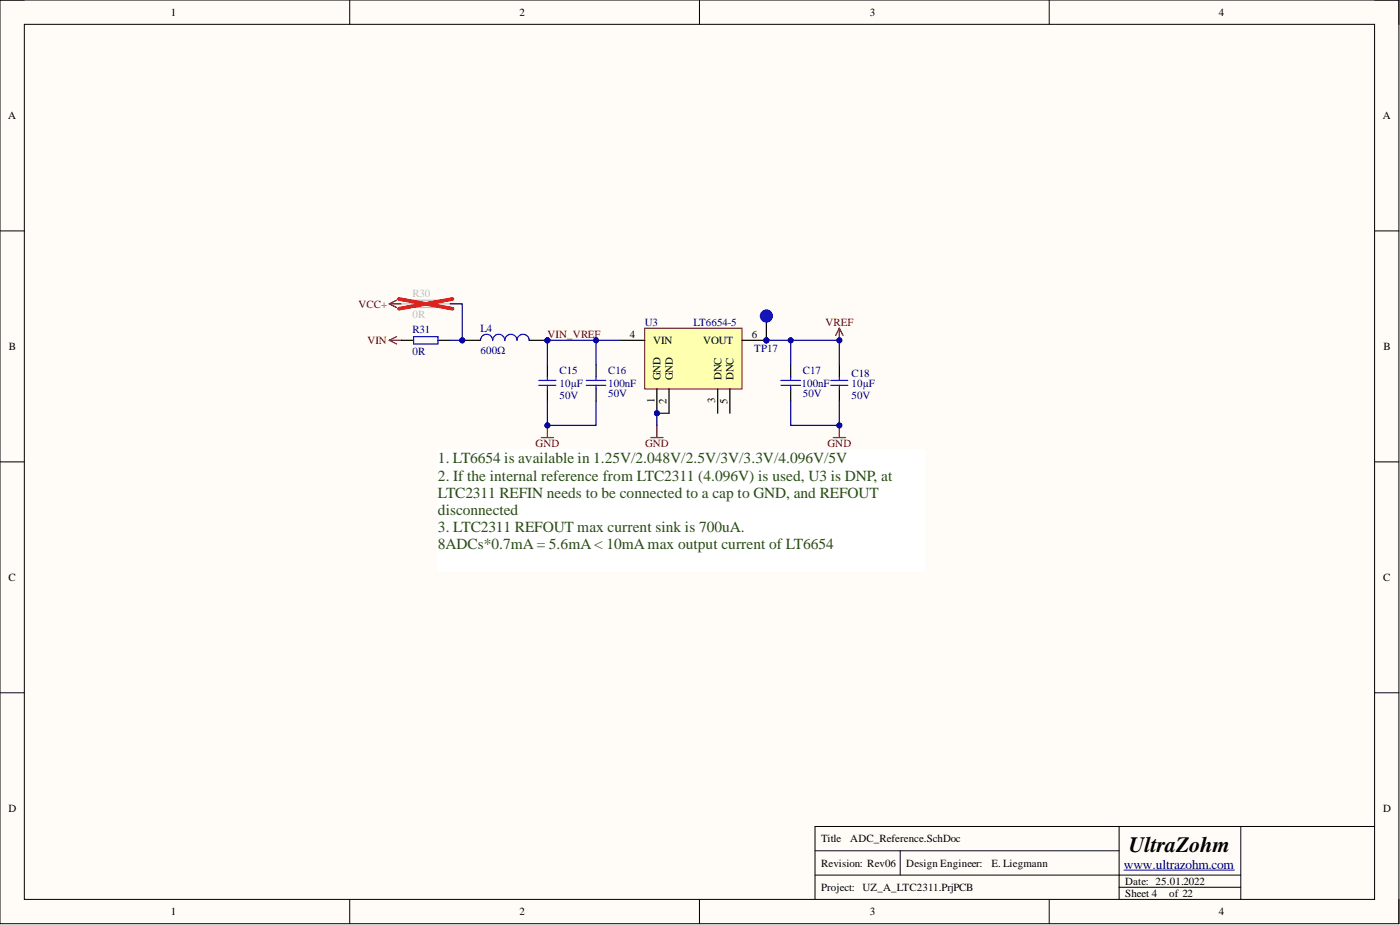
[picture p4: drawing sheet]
<svg xmlns="http://www.w3.org/2000/svg" width="292mm" height="193mm" viewBox="0 0 292 193" stroke-linecap="round" stroke-linejoin="round" font-family="sans-serif">
<defs><g id="words">
<text font-size="4.6" x="235.5" y="177.7">UltraZohm</text>
<g font-size="3.2" fill="#274e13">
<text x="91.4" y="96.7">1. LT6654 is available in 1.25V/2.048V/2.5V/3V/3.3V/4.096V/5V</text>
<text x="91.4" y="100.2">2. If the internal reference from LTC2311 (4.096V) is used, U3 is DNP, at</text>
<text x="91.4" y="103.8">LTC2311 REFIN needs to be connected to a cap to GND, and REFOUT</text>
<text x="91.4" y="107.3">disconnected</text>
<text x="91.4" y="110.9">3. LTC2311 REFOUT max current sink is 700uA.</text>
<text x="91.4" y="114.4">8ADCs*0.7mA = 5.6mA &lt; 10mA max output current of LT6654</text>
</g>
<text font-size="2.8" fill="#000080" x="234.5" y="181.2">www.ultrazohm.com</text>
<g font-size="2.3">
<text x="35.6" y="3.3">1</text>
<text x="108.4" y="3.3">2</text>
<text x="181.5" y="3.3">3</text>
<text x="254.3" y="3.3">4</text>
<text x="1.7" y="24.9">A</text>
<text x="288.5" y="24.9">A</text>
<text x="131.4" y="70.5">4</text>
<text x="136.3" y="71.8">VIN</text>
<text x="146.7" y="71.8">VOUT</text>
<text x="156.9" y="70.5">6</text>
<text x="1.9" y="73">B</text>
<text x="288.7" y="73">B</text>
<text x="137.8" y="79.4" transform="rotate(-90 137.8 79.4)">GND</text>
<text x="140.4" y="79.4" transform="rotate(-90 140.4 79.4)">GND</text>
<text x="150.5" y="79.4" transform="rotate(-90 150.5 79.4)">DNC</text>
<text x="153" y="79.4" transform="rotate(-90 153 79.4)">DNC</text>
<text x="136.5" y="84" transform="rotate(-90 136.5 84)">1</text>
<text x="139.1" y="84.2" transform="rotate(-90 139.1 84.2)">2</text>
<text x="149.2" y="84.1" transform="rotate(-90 149.2 84.1)">3</text>
<text x="151.8" y="84.2" transform="rotate(-90 151.8 84.2)">5</text>
<text x="1.8" y="121.2">C</text>
<text x="288.6" y="121.2">C</text>
<text x="1.8" y="169.4">D</text>
<text x="288.6" y="169.4">D</text>
<text x="171.3" y="175.7">Title</text>
<text x="177.4" y="175.7">ADC_Reference.SchDoc</text>
<text x="171.3" y="180.8">Revision: Rev06</text>
<text x="171.3" y="185.9">Project: UZ_A_LTC2311.PrjPCB</text>
<text x="189.1" y="180.8">Design Engineer:</text>
<text x="206.8" y="180.8">E. Liegmann</text>
<text x="234.8" y="184.6">Date: 25.01.2022</text>
<text x="35.6" y="190.9">1</text>
<text x="108.4" y="190.9">2</text>
<text x="181.5" y="190.9">3</text>
<text x="234.8" y="187.1">Sheet 4</text>
<text x="243.9" y="187.1">of 22</text>
<text x="254.3" y="190.9">4</text>
</g>
<g font-size="2.3" fill="#800000">
<text x="74.8" y="64.2">VCC+</text>
<text x="76.6" y="71.8">VIN</text>
<text x="114.2" y="70.5">VIN_VREF</text>
<text x="172.2" y="68">VREF</text>
<text x="111.8" y="93.3">GND</text>
<text x="134.6" y="93.3">GND</text>
<text x="172.7" y="93.3">GND</text>
</g>
<g font-size="2.3" fill="#bfbebc">
<text x="86" y="61.9">R30</text>
<text x="86" y="66.4">0R</text>
</g>
<g font-size="2.3" fill="#000080">
<text x="86" y="69.5">R31</text>
<text x="100.3" y="69.2">L4</text>
<text x="134.5" y="68">U3</text>
<text x="144.7" y="68">LT6654-5</text>
<text x="86" y="74">0R</text>
<text x="100.3" y="73.8">600Ω</text>
<text x="157.4" y="73.5">TP17</text>
<text x="116.7" y="83.2">50V</text>
<text x="116.7" y="78.1">C15</text>
<text x="116.7" y="80.6">10µF</text>
<text x="126.9" y="82.9">50V</text>
<text x="126.9" y="78.1">C16</text>
<text x="126.9" y="80.6">100nF</text>
<text x="167.3" y="80.6">100nF</text>
<text x="167.5" y="82.9">50V</text>
<text x="167.5" y="78.1">C17</text>
<text x="177.7" y="83.2">50V</text>
<text x="177.7" y="78.6">C18</text>
<text x="177.7" y="80.6">10µF</text>
</g>
</g></defs>
<path d="M0 0h291.9v192.7h-291.9z" fill-rule="evenodd" fill="#fffcf8"/>
<path d="M0 0h291.9v192.7h-291.9z" fill="none" stroke="#000" stroke-width=".21"/>
<path d="M5.1 5.1h281.7v182.5h-281.7z" fill-rule="evenodd" fill="#fffcf8"/>
<g fill="none" stroke="#000" stroke-width=".21">
<path d="M0 0h5.1M5.1 5.1h281.7v182.5h-281.7zM73 0v5.1M145.9 0v5.1M218.9 0v5.1M286.8 0h5.1v5.1M0 48.2h5.1M286.8 48.2h5.1M0 96.4h5.1M286.8 96.4h5.1M0 144.5h5.1M286.8 144.5h5.1"/>
<path d="M170 177.5h63.5M187.8 177.5v5.1M233.5 172.4v15.2M258.9 172.4v15.2M286.8 172.4h-116.8v15.2M73 187.6v5.1M145.9 187.6v5.1M170 182.6h88.9M218.9 187.6v5.1M233.5 185.1h25.4M291.9 187.6v5.1"/>
</g>
<path d="M234.5 181.5h23.1" fill="none" stroke="#000080" stroke-width=".21"/>
<path d="M124.4 76.1v2.5M124.4 81.1v2.6" fill="none" stroke="#000" stroke-width=".25"/>
<path d="M122.3 79.4h4.1M124.4 78.6v.8M122.3 80.4h4.1M124.4 80.4v.7" fill="none" stroke="#00f" stroke-width=".25"/>
<path d="M112.9 91.3h2.6M114.2 88.7v2.6M135.8 91.3h2.5M137.1 88.7v2.6" fill="none" stroke="#800000" stroke-width=".25"/>
<circle cx="114.2" cy="88.7" r=".51" fill="#000080"/>
<circle cx="114.2" cy="88.7" r=".51" fill="none" stroke="#000080" stroke-width=".21"/>
<path d="M173.9 91.3h2.5M175.1 88.7v2.6" fill="none" stroke="#800000" stroke-width=".25"/>
<circle cx="175.1" cy="88.7" r=".51" fill="#000080"/>
<circle cx="175.1" cy="88.7" r=".51" fill="none" stroke="#000080" stroke-width=".21"/>
<path d="M175.1 68.5l-.7 1.5M175.1 68.5l.8 1.5M175.1 68.5v2.5" fill="none" stroke="#800000" stroke-width=".25"/>
<circle cx="175.1" cy="71" r=".51" fill="#000080"/>
<circle cx="175.1" cy="71" r=".51" fill="none" stroke="#000080" stroke-width=".21"/>
<circle cx="159.9" cy="71" r=".51" fill="#000080"/>
<circle cx="159.9" cy="71" r=".51" fill="none" stroke="#000080" stroke-width=".21"/>
<path d="M159.9 65.9v5.1" fill="none" stroke="#000" stroke-width=".25"/>
<circle cx="159.9" cy="71" r=".51" fill="#000080"/>
<circle cx="159.9" cy="71" r=".51" fill="none" stroke="#000080" stroke-width=".21"/>
<circle cx="159.9" cy="65.9" r="1.27" fill="#00f"/>
<circle cx="159.9" cy="65.9" r="1.27" fill="none" stroke="#00f" stroke-width=".21"/>
<circle cx="137.1" cy="86.2" r=".51" fill="#000080"/>
<circle cx="137.1" cy="86.2" r=".51" fill="none" stroke="#000080" stroke-width=".21"/>
<circle cx="159.9" cy="71" r=".51" fill="#000080"/>
<circle cx="159.9" cy="71" r=".51" fill="none" stroke="#000080" stroke-width=".21"/>
<path d="M134.5 68.5h20.3v12.6h-20.3z" fill-rule="evenodd" fill="#ffffb0"/>
<path d="M134.5 68.5h20.3v12.6h-20.3z" fill="none" stroke="#800000" stroke-width=".21"/>
<path d="M137.1 81.1v5.1" fill="none" stroke="#000" stroke-width=".25"/>
<circle cx="137.1" cy="86.2" r=".51" fill="#000080"/>
<circle cx="137.1" cy="86.2" r=".51" fill="none" stroke="#000080" stroke-width=".21"/>
<path d="M129.4 71h5.1M154.8 71h5.1M139.6 81.1v5.1M149.7 81.1v5.1M152.3 81.1v5.1" fill="none" stroke="#000" stroke-width=".25"/>
<circle cx="159.9" cy="71" r=".51" fill="#000080"/>
<circle cx="159.9" cy="71" r=".51" fill="none" stroke="#000080" stroke-width=".21"/>
<path d="M114.2 76.1v2.5M165 76.1v2.5M114.2 81.1v2.6M165 81.1v2.6" fill="none" stroke="#000" stroke-width=".25"/>
<path d="M112.4 79.4h3.6M114.2 78.6v.8M162.9 79.4h4.1M165 78.6v.8M112.4 80.4h3.6M114.2 80.4v.7M162.9 80.4h4.1M165 80.4v.7" fill="none" stroke="#00f" stroke-width=".25"/>
<circle cx="96.4" cy="71" r=".51" fill="#000080"/>
<circle cx="96.4" cy="71" r=".51" fill="none" stroke="#000080" stroke-width=".21"/>
<circle cx="114.2" cy="71" r=".51" fill="#000080"/>
<circle cx="114.2" cy="71" r=".51" fill="none" stroke="#000080" stroke-width=".21"/>
<path d="M100.3 71a1.27 1.27 0 0 1 1.2-1.3 1.27 1.27 0 0 1 1.3 1.3 1.27 1.27 0 0 1 1.3-1.3 1.27 1.27 0 0 1 1.2 1.3 1.27 1.27 0 0 1 1.3-1.3 1.27 1.27 0 0 1 1.3 1.3 1.27 1.27 0 0 1 1.2-1.3 1.27 1.27 0 0 1 1.3 1.3" fill="none" stroke="#00f" stroke-width=".25"/>
<path d="M96.4 71h3.9" fill="none" stroke="#000" stroke-width=".25"/>
<circle cx="96.4" cy="71" r=".51" fill="#000080"/>
<circle cx="96.4" cy="71" r=".51" fill="none" stroke="#000080" stroke-width=".21"/>
<path d="M110.4 71h3.8" fill="none" stroke="#000" stroke-width=".25"/>
<circle cx="114.2" cy="71" r=".51" fill="#000080"/>
<circle cx="114.2" cy="71" r=".51" fill="none" stroke="#000080" stroke-width=".21"/>
<circle cx="114.2" cy="71" r=".51" fill="#000080"/>
<circle cx="114.2" cy="71" r=".51" fill="none" stroke="#000080" stroke-width=".21"/>
<path d="M81.2 71l1.5 .8M81.2 71h2.6M82.7 70.2l-1.5 .8" fill="none" stroke="#800000" stroke-width=".25"/>
<path d="M91.4 93.8h101.5v25.4h-101.5z" fill-rule="evenodd" fill="#fff"/>
<path d="M91.4 93.8h101.5v25.4h-101.5z" fill="none" stroke="#fff" stroke-width=".21"/>
<path d="M83.8 71h2.5M91.4 71h2.5M175.1 76.1v2.5M175.1 81.1v2.6" fill="none" stroke="#000" stroke-width=".25"/>
<path d="M86.3 70.2h5.1v1.6h-5.1zM173.3 79.4h3.6M175.1 78.6v.8M173.3 80.4h3.6M175.1 80.4v.7" fill="none" stroke="#00f" stroke-width=".25"/>
<path d="M81.2 63.4l1.5 .8M81.2 63.4h2.6M82.7 62.6l-1.5 .8" fill="none" stroke="#800000" stroke-width=".25"/>
<path d="M114.2 83.7v5h10.2v-5" fill="none" stroke="#000080" stroke-width=".25"/>
<circle cx="114.2" cy="88.7" r=".51" fill="#000080"/>
<circle cx="114.2" cy="88.7" r=".51" fill="none" stroke="#000080" stroke-width=".21"/>
<path d="M139.6 86.2h-2.5v2.5" fill="none" stroke="#000080" stroke-width=".25"/>
<circle cx="137.1" cy="86.2" r=".51" fill="#000080"/>
<circle cx="137.1" cy="86.2" r=".51" fill="none" stroke="#000080" stroke-width=".21"/>
<path d="M165 83.7v5h10.1v-5" fill="none" stroke="#000080" stroke-width=".25"/>
<circle cx="175.1" cy="88.7" r=".51" fill="#000080"/>
<circle cx="175.1" cy="88.7" r=".51" fill="none" stroke="#000080" stroke-width=".21"/>
<path d="M124.4 71v5.1" fill="none" stroke="#000080" stroke-width=".25"/>
<circle cx="124.4" cy="71" r=".51" fill="#000080"/>
<circle cx="124.4" cy="71" r=".51" fill="none" stroke="#000080" stroke-width=".21"/>
<path d="M165 71v5.1" fill="none" stroke="#000080" stroke-width=".25"/>
<circle cx="165" cy="71" r=".51" fill="#000080"/>
<circle cx="165" cy="71" r=".51" fill="none" stroke="#000080" stroke-width=".21"/>
<path d="M129.4 71h-15.2v5.1" fill="none" stroke="#000080" stroke-width=".25"/>
<circle cx="124.4" cy="71" r=".51" fill="#000080"/>
<circle cx="124.4" cy="71" r=".51" fill="none" stroke="#000080" stroke-width=".21"/>
<circle cx="114.2" cy="71" r=".51" fill="#000080"/>
<circle cx="114.2" cy="71" r=".51" fill="none" stroke="#000080" stroke-width=".21"/>
<path d="M159.9 71h15.2v5.1" fill="none" stroke="#000080" stroke-width=".25"/>
<circle cx="159.9" cy="71" r=".51" fill="#000080"/>
<circle cx="159.9" cy="71" r=".51" fill="none" stroke="#000080" stroke-width=".21"/>
<circle cx="165" cy="71" r=".51" fill="#000080"/>
<circle cx="165" cy="71" r=".51" fill="none" stroke="#000080" stroke-width=".21"/>
<circle cx="175.1" cy="71" r=".51" fill="#000080"/>
<circle cx="175.1" cy="71" r=".51" fill="none" stroke="#000080" stroke-width=".21"/>
<path d="M83.8 63.4h2.5M86.3 62.6h5.1v1.6h-5.1zM91.4 63.4h2.5" fill="none" stroke="#bfbebc" stroke-width=".25"/>
<path d="M83.2 62.4l11.2 2M94.4 62.4l-11.2 2" fill="none" stroke="#f00" stroke-width=".76"/>
<path d="M93.9 63.4h2.5v7.6h-2.5" fill="none" stroke="#000080" stroke-width=".25"/>
<circle cx="96.4" cy="71" r=".51" fill="#000080"/>
<circle cx="96.4" cy="71" r=".51" fill="none" stroke="#000080" stroke-width=".21"/>
<use href="#words"/>
</svg>
